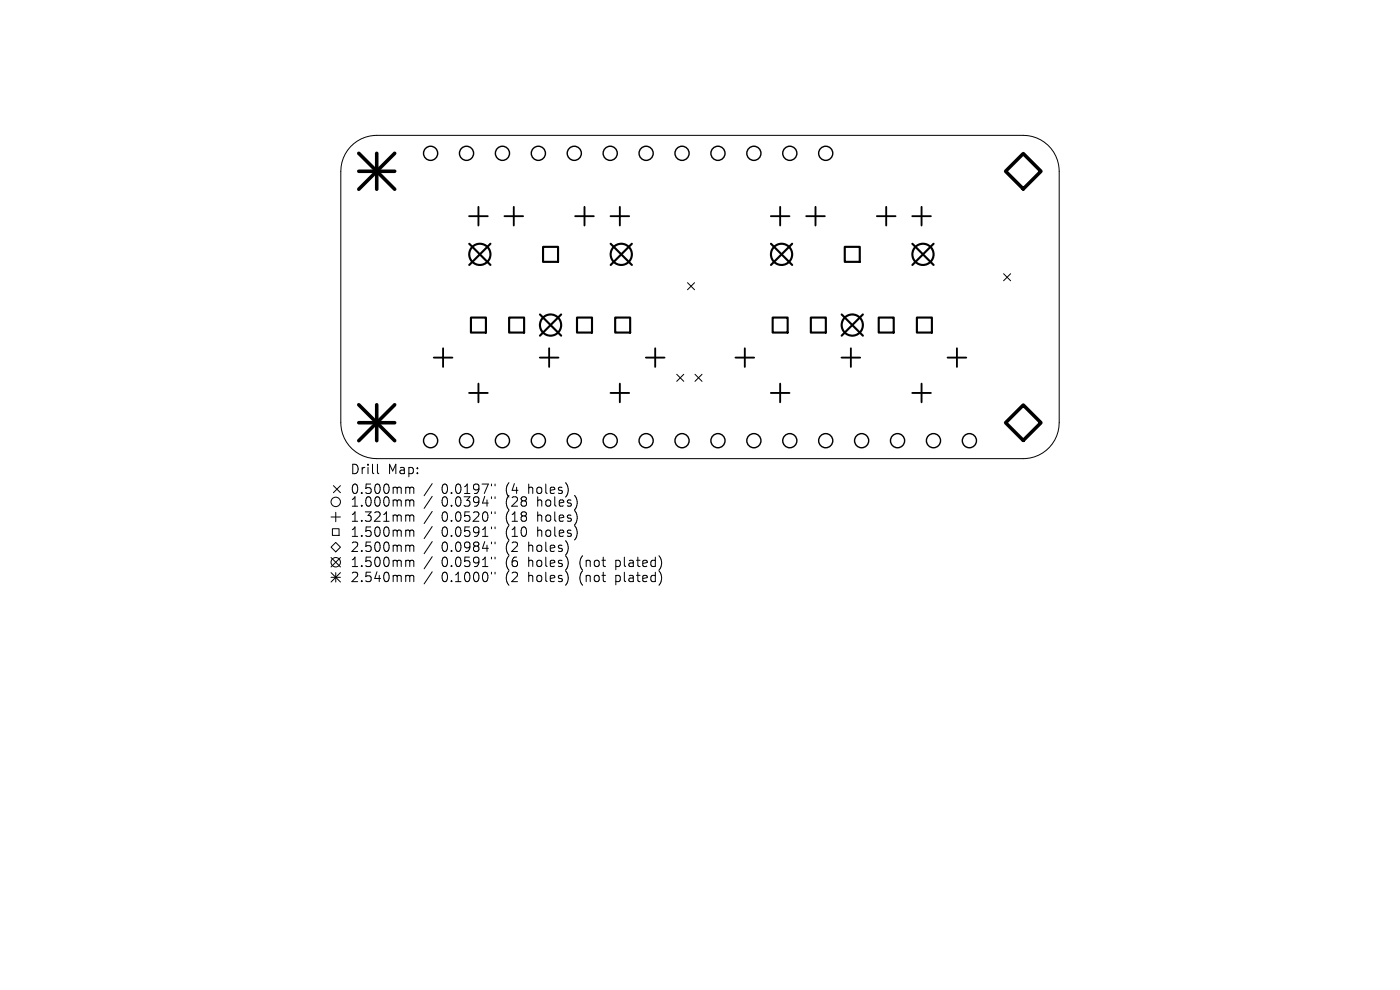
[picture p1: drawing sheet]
<svg xmlns="http://www.w3.org/2000/svg" width="297mm" height="210mm" viewBox="0 0 297 210" stroke-linecap="round" stroke-linejoin="round" font-family="sans-serif">
<defs><g id="words">
<g font-size="2.8">
<text x="74.2" y="100.9">Drill</text>
<text x="82.2" y="100.9">Map:</text>
<text x="74.2" y="105.1">0.500mm</text>
<text x="74.2" y="107.8">1.000mm</text>
<text x="93.7" y="105.1">0.0197&quot;</text>
<text x="93.7" y="107.8">0.0394&quot;</text>
<text x="107.4" y="105.1">(4</text>
<text x="107.4" y="107.8">(28</text>
<text x="112.4" y="105.1">holes)</text>
<text x="114.3" y="107.8">holes)</text>
<text x="74.2" y="111">1.321mm</text>
<text x="93.7" y="111">0.0520&quot;</text>
<text x="107.4" y="111">(18</text>
<text x="114.3" y="111">holes)</text>
<text x="74.2" y="114.2">1.500mm</text>
<text x="74.2" y="117.4">2.500mm</text>
<text x="93.7" y="114.2">0.0591&quot;</text>
<text x="93.7" y="117.4">0.0984&quot;</text>
<text x="107.4" y="114.2">(10</text>
<text x="107.4" y="117.4">(2</text>
<text x="112.4" y="117.4">holes)</text>
<text x="114.3" y="114.2">holes)</text>
<text x="74.2" y="120.6">1.500mm</text>
<text x="74.2" y="123.8">2.540mm</text>
<text x="93.7" y="120.6">0.0591&quot;</text>
<text x="93.7" y="123.8">0.1000&quot;</text>
<text x="107.4" y="120.6">(6</text>
<text x="107.4" y="123.8">(2</text>
<text x="112.4" y="120.6">holes)</text>
<text x="112.4" y="123.8">holes)</text>
<text x="123.4" y="120.6">(not</text>
<text x="123.4" y="123.8">(not</text>
<text x="131.2" y="120.6">plated)</text>
<text x="131.2" y="123.8">plated)</text>
</g>
</g></defs>
<g fill="none" stroke="#000" stroke-width=".21">
<path d="M74.4 31.1a7.6 7.6 0 0 1 5.5-2.4h137.2a7.6 7.6 0 0 1 7.6 7.6v53.4a7.6 7.6 0 0 1-7.6 7.6h-137.2a7.6 7.6 0 0 1-7.6-7.6v-53.4a7.6 7.6 0 0 1 2.1-5.2zM145.8 60l1.5 1.5M147.3 60l-1.5 1.5M212.9 58.1l1.5 1.5M214.4 58.1l-1.5 1.5M143.6 79.4l1.5 1.5M145.1 79.4l-1.5 1.5M147.4 79.4l1.5 1.5M148.9 79.4l-1.5 1.5M80.1 98.5v1.7l.3 .3M70.2 116.1l1-1 1 1-1 1zM70.2 109.7h2"/>
<path d="M70.2 118.3l2 2M70.5 112.2h1.4v1.4h-1.4zM70.7 103l1.5 1.5M71.2 108.7v2M72.2 103l-1.5 1.5M72.2 118.3l-2 2M86.4 103.3l.4 .1 .1 .2M86.4 106h.2l.3 .3M86.4 109.2h.2l.3 .3M86.4 112.4h.2l.3 .3M86.4 115.6h.2l.3 .3M86.4 118.8l.4 .1 .1 .2"/>
<path d="M86.9 103.6l.3-.3 .5 .1 .1 1.3M86.9 103.6v1.1M86.9 106.3v1.1M86.9 109.5v1.1M86.9 112.7v1.1M86.9 115.9v1.1M86.9 119.1v1.1M86.9 106.3l.3-.3 .5 .1 .1 1.3M86.9 109.5l.3-.3 .5 .1 .1 1.3M86.9 112.7l.3-.3 .5 .1 .1 1.3M86.9 115.9l.3-.3 .5 .1 .1 1.3M86.9 119.1l.3-.3 .5 .1 .1 1.3"/>
<path d="M91.7 102.6l-1.7 2.6M91.7 105.3l-1.7 2.6M91.7 108.5l-1.7 2.6M91.7 111.7l-1.7 2.6M91.7 114.9l-1.7 2.6M91.7 118.1l-1.7 2.6M104.3 102.7v.4M104.3 105.4v.4M104.3 108.6v.4M104.3 111.8v.4M104.3 115v.4M104.3 118.2v.4"/>
<path d="M105 102.7v.4M105 105.4v.4M105 108.6v.4M105 111.8v.4M105 115v.4M105 118.2v.4M70.2 121.5l2 2M70.2 122.5h2M71.2 121.5v2M72.2 121.5l-2 2M86.4 122h.2l.3 .3M86.9 122.3v1.1"/>
<path d="M86.9 122.3l.3-.3 .5 .1 .1 1.3M91.7 121.3l-1.7 2.6M104.3 121.4v.4M105 121.4v.4"/>
<circle cx="71.2" cy="106.5" r="1"/>
<circle cx="71.2" cy="119.3" r="1"/>
</g>
<g fill="none" stroke="#000" stroke-width=".3">
<circle cx="91.4" cy="32.5" r="1.5"/>
<circle cx="99" cy="32.5" r="1.5"/>
<circle cx="106.6" cy="32.5" r="1.5"/>
<circle cx="114.2" cy="32.5" r="1.5"/>
<circle cx="121.8" cy="32.5" r="1.5"/>
<circle cx="129.5" cy="32.5" r="1.5"/>
<circle cx="137.1" cy="32.5" r="1.5"/>
<circle cx="144.7" cy="32.5" r="1.5"/>
<circle cx="152.3" cy="32.5" r="1.5"/>
<circle cx="159.9" cy="32.5" r="1.5"/>
<circle cx="167.6" cy="32.5" r="1.5"/>
<circle cx="175.2" cy="32.5" r="1.5"/>
<circle cx="91.4" cy="93.5" r="1.5"/>
<circle cx="99" cy="93.5" r="1.5"/>
<circle cx="106.6" cy="93.5" r="1.5"/>
<circle cx="114.2" cy="93.5" r="1.5"/>
<circle cx="121.8" cy="93.5" r="1.5"/>
<circle cx="129.5" cy="93.5" r="1.5"/>
<circle cx="137.1" cy="93.5" r="1.5"/>
<circle cx="144.7" cy="93.5" r="1.5"/>
<circle cx="152.3" cy="93.5" r="1.5"/>
<circle cx="159.9" cy="93.5" r="1.5"/>
<circle cx="167.6" cy="93.5" r="1.5"/>
<circle cx="175.2" cy="93.5" r="1.5"/>
<circle cx="182.8" cy="93.5" r="1.5"/>
<circle cx="190.4" cy="93.5" r="1.5"/>
<circle cx="198" cy="93.5" r="1.5"/>
<circle cx="205.7" cy="93.5" r="1.5"/>
</g>
<g fill="none" stroke="#000" stroke-width=".4">
<path d="M99.5 45.9h4M101.5 43.9v3.9M107 45.9h4M109 43.9v3.9M122 45.9h4M124 43.9v3.9M129.5 45.9h4M131.5 43.9v3.9M163.5 45.9h4M165.5 43.9v3.9M171 45.9h4M173 43.9v3.9"/>
<path d="M186 45.9h4M188 43.9v3.9M193.5 45.9h4M195.5 43.9v3.9M92 75.9h4M94 73.9v3.9M114.5 75.9h4M116.5 73.9v3.9M137 75.9h4M139 73.9v3.9M156 75.9h4M158 73.9v3.9"/>
<path d="M178.5 75.9h4M180.5 73.9v3.9M201 75.9h4M203 73.9v3.9M99.5 83.4h4M101.5 81.4v3.9M129.5 83.4h4M131.5 81.4v3.9M163.5 83.4h4M165.5 81.4v3.9M193.5 83.4h4M195.5 81.4v3.9"/>
</g>
<g fill="none" stroke="#000" stroke-width=".45">
<path d="M99.5 51.7l4.5 4.5M104 51.7l-4.5 4.5M115.2 52.4h3.2v3.1h-3.2zM129.5 51.7l4.5 4.5M134 51.7l-4.5 4.5M163.6 51.7l4.5 4.5M168.1 51.7l-4.5 4.5M179.2 52.4h3.2v3.1h-3.2zM193.6 51.7l4.5 4.5M198.1 51.7l-4.5 4.5M99.9 67.4h3.2v3.1h-3.2zM108 67.4h3.2v3.1h-3.2z"/>
<path d="M114.5 66.7l4.5 4.5M119 66.7l-4.5 4.5M122.4 67.4h3.2v3.1h-3.2zM130.5 67.4h3.2v3.1h-3.2zM163.9 67.4h3.2v3.1h-3.2zM172 67.4h3.2v3.1h-3.2zM178.6 66.7l4.5 4.5M183.1 66.7l-4.5 4.5M186.4 67.4h3.2v3.1h-3.2zM194.5 67.4h3.2v3.1h-3.2z"/>
<circle cx="101.8" cy="54" r="2.25"/>
<circle cx="131.8" cy="54" r="2.25"/>
<circle cx="165.8" cy="54" r="2.25"/>
<circle cx="195.8" cy="54" r="2.25"/>
<circle cx="116.8" cy="69" r="2.25"/>
<circle cx="180.8" cy="69" r="2.25"/>
</g>
<path d="M213.3 36.3l3.8-3.7 3.7 3.7-3.7 3.8zM213.3 89.7l3.8-3.8 3.7 3.8-3.7 3.7z" fill="none" stroke="#000" stroke-width=".75"/>
<path d="M76.1 32.5l7.6 7.6M76.1 36.3h7.6M79.9 32.5v7.6M83.7 32.5l-7.6 7.6M76.1 85.9l7.6 7.6M76.1 89.7h7.6M79.9 85.9v7.6M83.7 85.9l-7.6 7.6" fill="none" stroke="#000" stroke-width=".76"/>
<use href="#words"/>
</svg>
